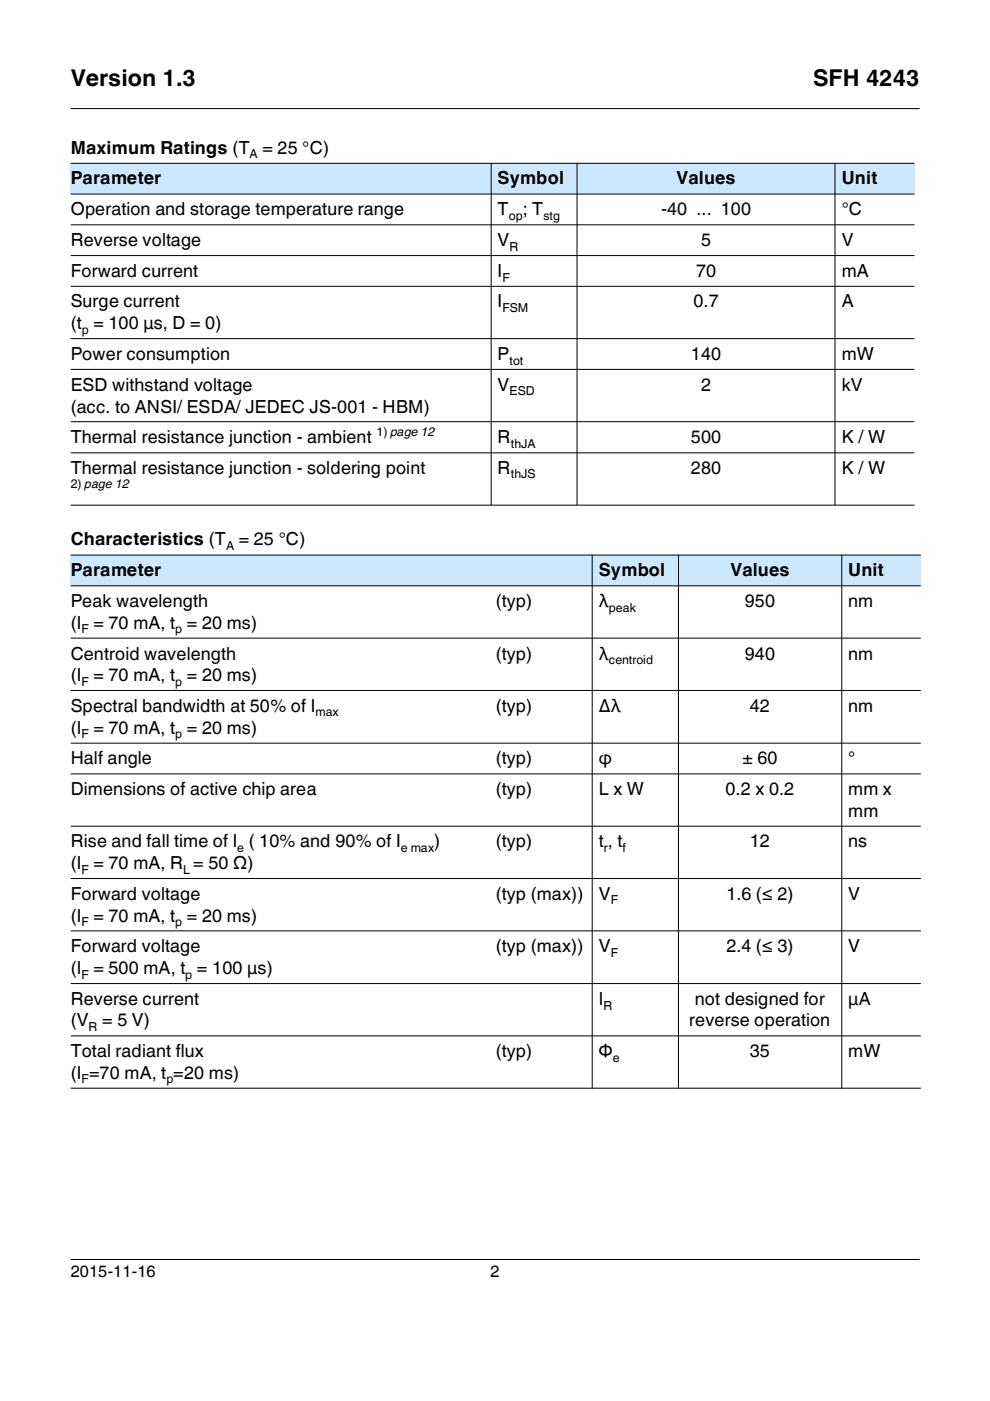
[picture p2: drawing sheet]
<svg xmlns="http://www.w3.org/2000/svg" width="210mm" height="297mm" viewBox="0 0 210 297" stroke-linecap="round" stroke-linejoin="round" font-family="sans-serif">
<defs><g id="words">
<g font-size="4.9">
<text x="15" y="18.3">Version 1.3</text>
<text x="172.4" y="18.3">SFH 4243</text>
</g>
<g font-size="3.8">
<text x="15" y="32.6">Maximum Ratings (T</text>
<text x="55.6" y="32.6">= 25 °C)</text>
<text x="15" y="39.1">Parameter</text>
<text x="105.5" y="39.1">Symbol</text>
<text x="143.4" y="39.1">Values</text>
<text x="178.5" y="39.1">Unit</text>
<text x="15" y="45.6">Operation and storage temperature range</text>
<text x="105.5" y="45.6">T</text>
<text x="110.8" y="45.6">; T</text>
<text x="140.2" y="45.6">-40 ... 100</text>
<text x="178.5" y="45.6">°C</text>
<text x="15" y="52.2">Reverse voltage</text>
<text x="105.5" y="52.2">V</text>
<text x="148.7" y="52.2">5</text>
<text x="178.5" y="52.2">V</text>
<text x="15" y="58.7">Forward current</text>
<text x="105.5" y="58.7">I</text>
<text x="147.6" y="58.7">70</text>
<text x="178.5" y="58.7">mA</text>
<text x="15" y="65.2">Surge current</text>
<text x="105.5" y="65.2">I</text>
<text x="147.1" y="65.2">0.7</text>
<text x="178.5" y="65.2">A</text>
<text x="15" y="69.8">(t = 100 µs, D = 0)</text>
<text x="15" y="76.4">Power consumption</text>
<text x="105.5" y="76.4">P</text>
<text x="146.5" y="76.4">140</text>
<text x="178.5" y="76.4">mW</text>
<text x="15" y="82.9">ESD withstand voltage</text>
<text x="105.5" y="82.9">V</text>
<text x="148.7" y="82.9">2</text>
<text x="178.5" y="82.9">kV</text>
<text x="15" y="87.5">(acc. to ANSI/ ESDA/ JEDEC JS-001 - HBM)</text>
<text x="15" y="94">Thermal resistance junction - ambient</text>
<text x="105.5" y="94">R</text>
<text x="146.5" y="94">500</text>
<text x="178.5" y="94">K / W</text>
<text x="15" y="100.5">Thermal resistance junction - soldering point</text>
<text x="105.5" y="100.5">R</text>
<text x="146.5" y="100.5">280</text>
<text x="178.5" y="100.5">K / W</text>
<text x="15" y="115.7">Characteristics (T</text>
<text x="50.6" y="115.7">= 25 °C)</text>
<text x="15" y="122.2">Parameter</text>
<text x="127" y="122.2">Symbol</text>
<text x="154.9" y="122.2">Values</text>
<text x="179.8" y="122.2">Unit</text>
<text x="15" y="128.7">Peak wavelength</text>
<text x="105.2" y="128.7">(typ)</text>
<text x="127" y="128.7">λ</text>
<text x="157.9" y="128.7">950</text>
<text x="179.8" y="128.7">nm</text>
<text x="15" y="133.3">(I = 70 mA, t = 20 ms)</text>
<text x="15" y="139.9">Centroid wavelength</text>
<text x="105.2" y="139.9">(typ)</text>
<text x="127" y="139.9">λ</text>
<text x="157.9" y="139.9">940</text>
<text x="179.8" y="139.9">nm</text>
<text x="15" y="144.4">(I = 70 mA, t = 20 ms)</text>
<text x="15" y="151">Spectral bandwidth at 50% of I</text>
<text x="15" y="155.5">(I = 70 mA, t = 20 ms)</text>
<text x="105.2" y="151">(typ)</text>
<text x="127" y="151">∆λ</text>
<text x="159" y="151">42</text>
<text x="179.8" y="151">nm</text>
<text x="15" y="162.1">Half angle</text>
<text x="105.2" y="162.1">(typ)</text>
<text x="127" y="162.1">ϕ</text>
<text x="157.4" y="162.1">± 60</text>
<text x="179.8" y="162.1">°</text>
<text x="15" y="168.6">Dimensions of active chip area</text>
<text x="105.2" y="168.6">(typ)</text>
<text x="127" y="168.6">L x W</text>
<text x="153.8" y="168.6">0.2 x 0.2</text>
<text x="179.8" y="168.6">mm x</text>
<text x="179.8" y="173.1">mm</text>
<text x="15" y="179.7">Rise and fall time of I ( 10% and 90% of I</text>
<text x="92" y="179.7">)</text>
<text x="105.2" y="179.7">(typ)</text>
<text x="127" y="179.7">t , t</text>
<text x="159" y="179.7">12</text>
<text x="179.8" y="179.7">ns</text>
<text x="15" y="184.3">(I = 70 mA, R = 50 Ω)</text>
<text x="15" y="190.8">Forward voltage</text>
<text x="105.2" y="190.8">(typ (max))</text>
<text x="127" y="190.8">V</text>
<text x="154" y="190.8">1.6 (≤ 2)</text>
<text x="179.8" y="190.8">V</text>
<text x="15" y="195.4">(I = 70 mA, t = 20 ms)</text>
<text x="15" y="201.9">Forward voltage</text>
<text x="105.2" y="201.9">(typ (max))</text>
<text x="127" y="201.9">V</text>
<text x="154" y="201.9">2.4 (≤ 3)</text>
<text x="179.8" y="201.9">V</text>
<text x="15" y="206.5">(I = 500 mA, t = 100 µs)</text>
<text x="15" y="213">Reverse current</text>
<text x="127" y="213">I</text>
<text x="147.3" y="213">not designed for</text>
<text x="179.8" y="213">µA</text>
<text x="15" y="217.6">(V</text>
<text x="21.7" y="217.6">= 5 V)</text>
<text x="146.1" y="217.6">reverse operation</text>
<text x="15" y="224.1">Total radiant flux</text>
<text x="105.2" y="224.1">(typ)</text>
<text x="127" y="224.1">Φ</text>
<text x="159" y="224.1">35</text>
<text x="179.8" y="224.1">mW</text>
<text x="15" y="228.8">(I =70 mA, t =20 ms)</text>
</g>
<g font-size="3.5">
<text x="15" y="270.8">2015-11-16</text>
<text x="104" y="270.8">2</text>
</g>
<g font-size="2.6">
<text x="52.9" y="33.5">A</text>
<text x="107.9" y="46.7">op</text>
<text x="115.2" y="46.7">stg</text>
<text x="108" y="53.2">R</text>
<text x="106.5" y="59.7">F</text>
<text x="17.4" y="70.8">p</text>
<text x="106.5" y="66.2">FSM</text>
<text x="108" y="77.3">tot</text>
<text x="108" y="83.8">ESD</text>
<text x="79.8" y="92.5">1) page 12</text>
<text x="108.3" y="94.9">thJA</text>
<text x="108.3" y="101.4">thJS</text>
<text x="15" y="103.5">2) page 12</text>
<text x="47.9" y="116.7">A</text>
<text x="129.1" y="129.7">peak</text>
<text x="17.3" y="134.3">F</text>
<text x="37.2" y="134.3">p</text>
<text x="129.1" y="140.8">centroid</text>
<text x="17.3" y="145.4">F</text>
<text x="37.2" y="145.4">p</text>
<text x="66.9" y="151.9">max</text>
<text x="17.3" y="156.5">F</text>
<text x="37.2" y="156.5">p</text>
<text x="17.3" y="185.3">F</text>
<text x="38.9" y="185.3">L</text>
<text x="50.3" y="180.7">e</text>
<text x="85" y="180.7">e max</text>
<text x="128" y="180.7">r</text>
<text x="132" y="180.7">f</text>
<text x="129.5" y="191.8">F</text>
<text x="17.3" y="196.3">F</text>
<text x="37.2" y="196.3">p</text>
<text x="129.5" y="202.9">F</text>
<text x="17.3" y="207.5">F</text>
<text x="39.3" y="207.5">p</text>
<text x="127.9" y="214">R</text>
<text x="18.8" y="218.6">R</text>
<text x="130" y="225.1">e</text>
<text x="17.3" y="229.7">F</text>
<text x="35.3" y="229.7">p</text>
</g>
</g></defs>
<path d="M15 23h180M15 267h180" fill="none" stroke="#000" stroke-width=".21"/>
<g fill="#cce8ff">
<path d="M15 34.6h89.1v6.5h-89.1z"/>
<path d="M104.1 34.6h18.2v6.5h-18.2z"/>
<path d="M122.3 34.6h54.7v6.5h-54.7z"/>
<path d="M177 34.6h16.9v6.5h-16.9z"/>
<path d="M15 117.7h88.7v6.5h-88.7z"/>
<path d="M103.7 117.7h21.9v6.5h-21.9z"/>
<path d="M125.6 117.7h18.2v6.5h-18.2z"/>
<path d="M143.8 117.7h34.7v6.5h-34.7z"/>
<path d="M178.5 117.7h16.7v6.5h-16.7z"/>
</g>
<g fill="none" stroke="#000" stroke-width=".21">
<path d="M15 34.6h178.9M104.1 34.5v72.6M122.3 34.5v72.6M177 34.5v72.6M15 41.1h178.9M15 47.7h178.9M15 54.2h178.9M15 60.7h178.9M15 71.8h178.9M15 78.3h178.9M15 89.4h178.9M15 96h178.9"/>
<path d="M15 107.1h178.9M15 117.7h180.2M125.6 117.6v113.2M143.8 117.6v113.2M178.5 117.6v113.2M15 124.2h180.2M15 135.3h180.2M15 146.4h180.2M15 157.6h180.2M15 164.1h180.2M15 175.2h180.2M15 186.3h180.2"/>
<path d="M15 197.4h180.2M15 208.5h180.2M15 219.6h180.2M15 230.7h180.2"/>
</g>
<use href="#words"/>
</svg>
